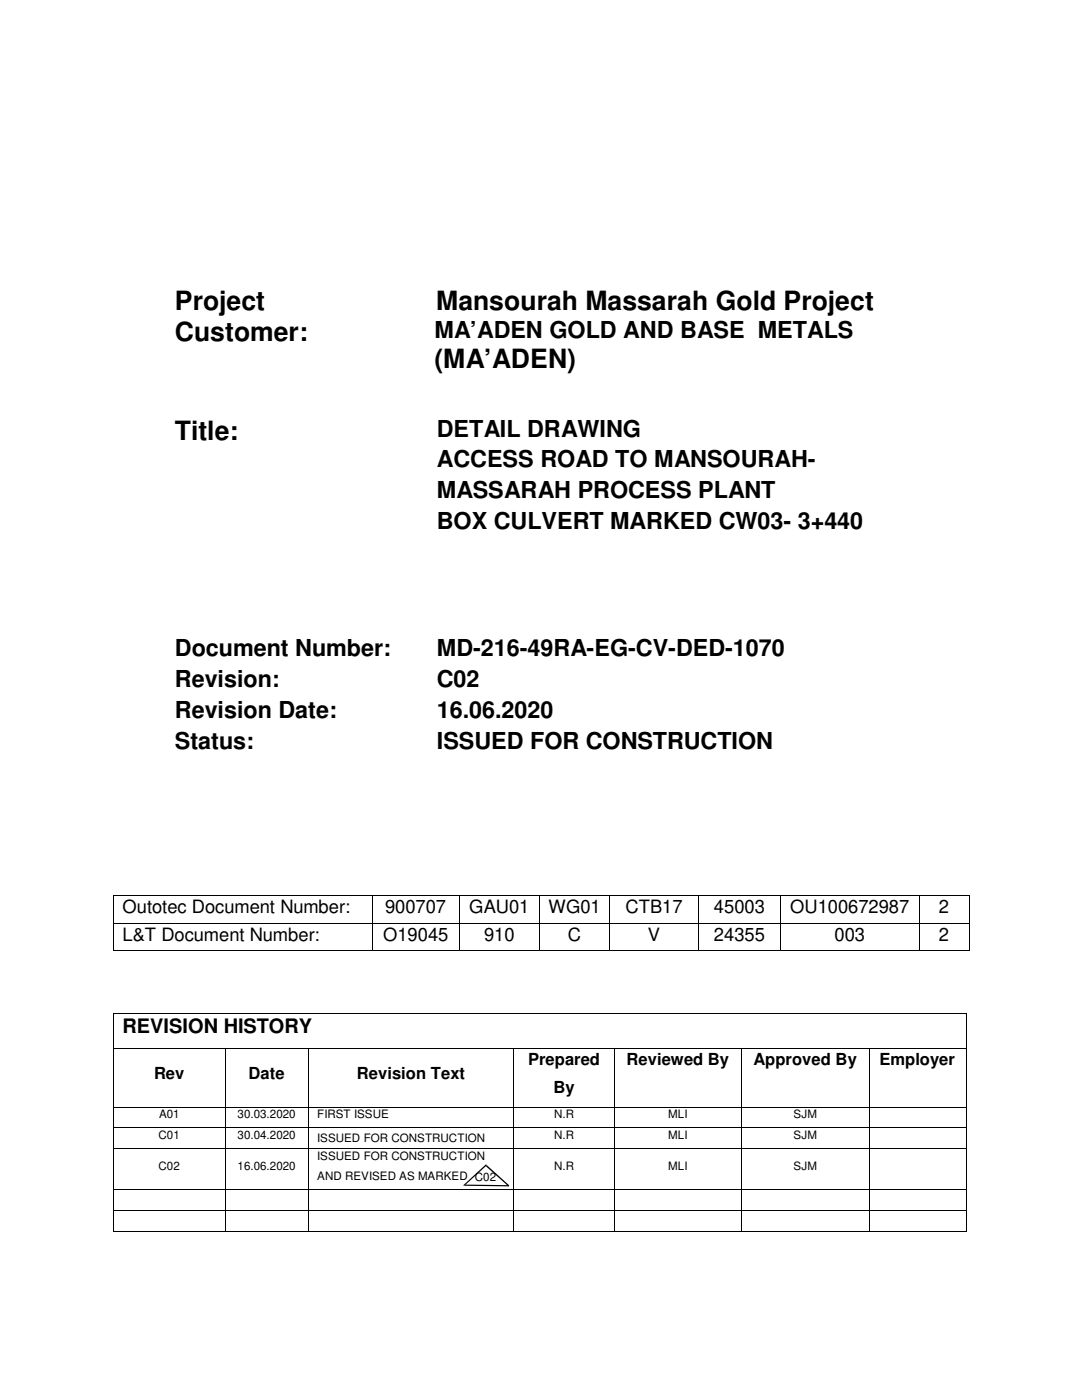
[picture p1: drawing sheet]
<svg xmlns="http://www.w3.org/2000/svg" width="216mm" height="279mm" viewBox="0 0 216 279" stroke-linecap="round" stroke-linejoin="round" font-family="sans-serif">
<defs><g id="words">
<g font-size="5.3">
<text x="34.9" y="62">Project</text>
<text x="87" y="62">Mansourah Massarah Gold Project</text>
<text x="34.9" y="68.1">Customer:</text>
<text x="86.7" y="73.4">(MA’ADEN)</text>
<text x="34.9" y="87.7">Title:</text>
</g>
<g font-size="4.7">
<text x="86.7" y="67.5">MA’ADEN GOLD AND BASE METALS</text>
<text x="87.2" y="87.1">DETAIL DRAWING</text>
<text x="87.2" y="93.3">ACCESS ROAD TO MANSOURAH-</text>
<text x="87.2" y="99.4">MASSARAH PROCESS PLANT</text>
<text x="87.2" y="105.6">BOX CULVERT MARKED CW03- 3+440</text>
<text x="34.9" y="131">Document Number:</text>
<text x="87.2" y="131">MD-216-49RA-EG-CV-DED-1070</text>
<text x="34.9" y="137.1">Revision:</text>
<text x="87.2" y="137.1">C02</text>
<text x="34.9" y="143.3">Revision Date:</text>
<text x="87.2" y="143.3">16.06.2020</text>
<text x="34.9" y="149.4">Status:</text>
<text x="87.2" y="149.4">ISSUED FOR CONSTRUCTION</text>
</g>
<text font-size="4" x="24.4" y="206.1">REVISION HISTORY</text>
<g font-size="3.7">
<text x="24.4" y="182.1">Outotec Document Number:</text>
<text x="76.8" y="182.1">900707</text>
<text x="93.6" y="182.1">GAU01</text>
<text x="109.5" y="182.1">WG01</text>
<text x="124.8" y="182.1">CTB17</text>
<text x="142.5" y="182.1">45003</text>
<text x="157.7" y="182.1">OU100672987</text>
<text x="187.3" y="182.1">2</text>
<text x="24.4" y="187.7">L&amp;T Document Number:</text>
<text x="76.4" y="187.7">O19045</text>
<text x="96.6" y="187.7">910</text>
<text x="113.3" y="187.7">C</text>
<text x="129.3" y="187.7">V</text>
<text x="142.5" y="187.7">24355</text>
<text x="166.5" y="187.7">003</text>
<text x="187.3" y="187.7">2</text>
</g>
<g font-size="3.3">
<text x="30.7" y="215.3">Rev</text>
<text x="49.6" y="215.3">Date</text>
<text x="71.2" y="215.3">Revision Text</text>
<text x="105.4" y="212.5">Prepared</text>
<text x="125" y="212.5">Reviewed By</text>
<text x="150.4" y="212.5">Approved By</text>
<text x="175.5" y="212.5">Employer</text>
<text x="110.4" y="218.2">By</text>
</g>
<g font-size="2.3">
<text x="31.6" y="227.3">C01</text>
<text x="31.7" y="223.2">A01</text>
<text x="47.4" y="223.2">30.03.2020</text>
<text x="47.4" y="227.3">30.04.2020</text>
<text x="63.3" y="223.2">FIRST ISSUE</text>
<text x="110.6" y="223.2">N.R</text>
<text x="110.6" y="227.3">N.R</text>
<text x="133.3" y="223.2">MLI</text>
<text x="133.3" y="227.3">MLI</text>
<text x="158.4" y="223.2">SJM</text>
<text x="158.4" y="227.3">SJM</text>
<text x="31.6" y="233.5">C02</text>
<text x="47.4" y="233.5">16.06.2020</text>
<text x="63.3" y="228">ISSUED FOR CONSTRUCTION</text>
<text x="63.3" y="231.5">ISSUED FOR CONSTRUCTION</text>
<text x="110.6" y="233.5">N.R</text>
<text x="133.3" y="233.5">MLI</text>
<text x="158.4" y="233.5">SJM</text>
<text x="63.3" y="235.5">AND REVISED AS MARKED C02</text>
</g>
</g></defs>
<g fill="#000">
<path d="M22.6 178.6h.1v.1h-.1zM74.3 178.6h.1v.1h-.1zM91.5 178.6h.2v.1h-.2zM107.6 178.6h.1v.1h-.1zM121.5 178.6h.2v.1h-.2zM139.3 178.6h.2v.1h-.2zM155.6 178.6h.2v.1h-.2zM183.4 178.6h.1v.1h-.1zM193.3 178.6h.2v.1h-.2zM22.6 184.1h.1v.2h-.1zM22.6 189.7h.1v.2h-.1zM74.3 184.1h.1v.2h-.1z"/>
<path d="M74.3 189.7h.1v.2h-.1zM91.5 184.1h.2v.2h-.2zM91.5 189.7h.2v.2h-.2zM107.6 184.1h.1v.2h-.1zM107.6 189.7h.1v.2h-.1zM121.5 184.1h.2v.2h-.2zM121.5 189.7h.2v.2h-.2zM139.3 184.1h.2v.2h-.2zM139.3 189.7h.2v.2h-.2zM155.6 184.1h.2v.2h-.2zM155.6 189.7h.2v.2h-.2zM183.4 184.1h.1v.2h-.1z"/>
<path d="M183.4 189.7h.1v.2h-.1zM193.3 184.1h.2v.2h-.2zM193.3 189.7h.2v.2h-.2zM22.6 202.2h.1v.2h-.1zM22.6 209.3h.1v.1h-.1zM44.9 209.3h.1v.1h-.1zM61.4 209.3h.2v.1h-.2zM102.4 209.3h.2v.1h-.2zM122.6 209.3h.1v.1h-.1zM147.9 209.3h.2v.1h-.2zM173.3 209.3h.2v.1h-.2zM192.7 202.2h.2v.2h-.2z"/>
<path d="M192.7 209.3h.2v.1h-.2zM22.6 220.9h.1v.1h-.1zM22.6 225h.1v.2h-.1zM22.6 229.2h.1v.2h-.1zM22.6 237.4h.1v.1h-.1zM44.9 220.9h.1v.1h-.1zM44.9 225h.1v.2h-.1zM44.9 229.2h.1v.2h-.1zM44.9 237.4h.1v.1h-.1zM61.4 220.9h.2v.1h-.2zM61.4 225h.2v.2h-.2zM61.4 229.2h.2v.2h-.2z"/>
<path d="M61.4 237.4h.2v.1h-.2zM92.5 236.5l4.5-4.2 .2 .2-4.6 4.2zM97.2 232.5l4.4 4.1-.1 .2-4.5-4.1zM102.4 220.9h.2v.1h-.2zM102.4 225h.2v.2h-.2zM102.4 229.2h.2v.2h-.2zM102.4 237.4h.2v.1h-.2zM122.6 220.9h.1v.1h-.1zM122.6 225h.1v.2h-.1zM122.6 229.2h.1v.2h-.1zM122.6 237.4h.1v.1h-.1zM147.9 220.9h.2v.1h-.2z"/>
<path d="M147.9 225h.2v.2h-.2zM147.9 229.2h.2v.2h-.2zM147.9 237.4h.2v.1h-.2zM173.3 220.9h.2v.1h-.2zM173.3 225h.2v.2h-.2zM173.3 229.2h.2v.2h-.2zM173.3 237.4h.2v.1h-.2zM192.7 220.9h.2v.1h-.2zM192.7 225h.2v.2h-.2zM192.7 229.2h.2v.2h-.2zM192.7 237.4h.2v.1h-.2zM22.6 241.5h.1v.2h-.1z"/>
<path d="M22.6 245.7h.1v.2h-.1zM44.9 241.5h.1v.2h-.1zM44.9 245.7h.1v.2h-.1zM61.4 241.5h.2v.2h-.2zM61.4 245.7h.2v.2h-.2zM102.4 241.5h.2v.2h-.2zM102.4 245.7h.2v.2h-.2zM122.6 241.5h.1v.2h-.1zM122.6 245.7h.1v.2h-.1zM147.9 241.5h.2v.2h-.2zM147.9 245.7h.2v.2h-.2zM173.3 241.5h.2v.2h-.2z"/>
<path d="M173.3 245.7h.2v.2h-.2zM192.7 241.5h.2v.2h-.2zM192.7 245.7h.2v.2h-.2z"/>
</g>
<g fill="none" stroke="#000" stroke-width=".2">
<path d="M22.7 178.7v5.4M22.7 178.7h51.6M74.3 178.7v5.4M74.4 178.7h17.1M91.6 178.7v5.4M91.7 178.7h15.9M107.7 178.7v5.4M107.7 178.7h13.8M121.6 178.7v5.4M121.7 178.7h17.6M139.4 178.7v5.4M139.5 178.7h16.1"/>
<path d="M155.7 178.7v5.4M155.8 178.7h27.6M183.4 178.7v5.4M183.5 178.7h9.8M193.4 178.7v5.4M22.7 184.3v5.4M22.7 184.2h51.6M22.7 189.8h51.6M74.3 184.3v5.4M74.4 184.2h17.1M74.4 189.8h17.1M91.6 184.3v5.4"/>
<path d="M91.7 184.2h15.9M91.7 189.8h15.9M107.7 184.3v5.4M107.7 184.2h13.8M107.7 189.8h13.8M121.6 184.3v5.4M121.7 184.2h17.6M121.7 189.8h17.6M139.4 184.3v5.4M139.5 184.2h16.1M139.5 189.8h16.1M155.7 184.3v5.4"/>
<path d="M155.8 184.2h27.6M155.8 189.8h27.6M183.4 184.3v5.4M183.5 184.2h9.8M183.5 189.8h9.8M193.4 184.3v5.4M22.7 202.4v6.9M22.7 209.4v11.5M22.7 202.3h170M22.7 209.3h22.2M44.9 209.4v11.5M45 209.3h16.4"/>
<path d="M61.5 209.4v11.5M61.6 209.3h40.8M102.5 209.4v11.5M102.6 209.3h20M122.6 209.4v11.5M122.7 209.3h25.2M148 209.4v11.5M148.1 209.3h25.2M173.4 209.4v11.5M173.5 209.3h19.2M192.8 202.4v6.9M192.8 209.4v11.5"/>
<path d="M22.7 221v4M22.7 225.2v4M22.7 229.4v8M22.7 237.5v4M22.7 221h22.2M22.7 225.1h22.2M22.7 229.3h22.2M22.7 237.4h22.2M44.9 221v4M44.9 225.2v4M44.9 229.4v8M44.9 237.5v4"/>
<path d="M45 221h16.4M45 225.1h16.4M45 229.3h16.4M45 237.4h16.4M61.5 221v4M61.5 225.2v4M61.5 229.4v8M61.5 237.5v4M61.6 221h40.8M61.6 225.1h40.8M61.6 229.3h40.8M61.6 237.4h40.8"/>
<path d="M102.5 221v4M102.5 225.2v4M102.5 229.4v8M102.5 237.5v4M102.6 221h20M102.6 225.1h20M102.6 229.3h20M102.6 237.4h20M122.6 221v4M122.6 225.2v4M122.6 229.4v8M122.6 237.5v4"/>
<path d="M122.7 221h25.2M122.7 225.1h25.2M122.7 229.3h25.2M122.7 237.4h25.2M148 221v4M148 225.2v4M148 229.4v8M148 237.5v4M148.1 221h25.2M148.1 225.1h25.2M148.1 229.3h25.2M148.1 237.4h25.2"/>
<path d="M173.4 221v4M173.4 225.2v4M173.4 229.4v8M173.4 237.5v4M173.5 221h19.2M173.5 225.1h19.2M173.5 229.3h19.2M173.5 237.4h19.2M192.8 221v4M192.8 225.2v4M192.8 229.4v8M192.8 237.5v4"/>
<path d="M22.7 241.7v4M22.7 241.6h22.2M22.7 245.8h22.2M44.9 241.7v4M45 241.6h16.4M45 245.8h16.4M61.5 241.7v4M61.6 241.6h40.8M61.6 245.8h40.8M102.5 241.7v4M102.6 241.6h20M102.6 245.8h20"/>
<path d="M122.6 241.7v4M122.7 241.6h25.2M122.7 245.8h25.2M148 241.7v4M148.1 241.6h25.2M148.1 245.8h25.2M173.4 241.7v4M173.5 241.6h19.2M173.5 245.8h19.2M192.8 241.7v4"/>
</g>
<path d="M92.8 236.6h8.7" fill="none" stroke="#000" stroke-width=".36"/>
<use href="#words"/>
</svg>
